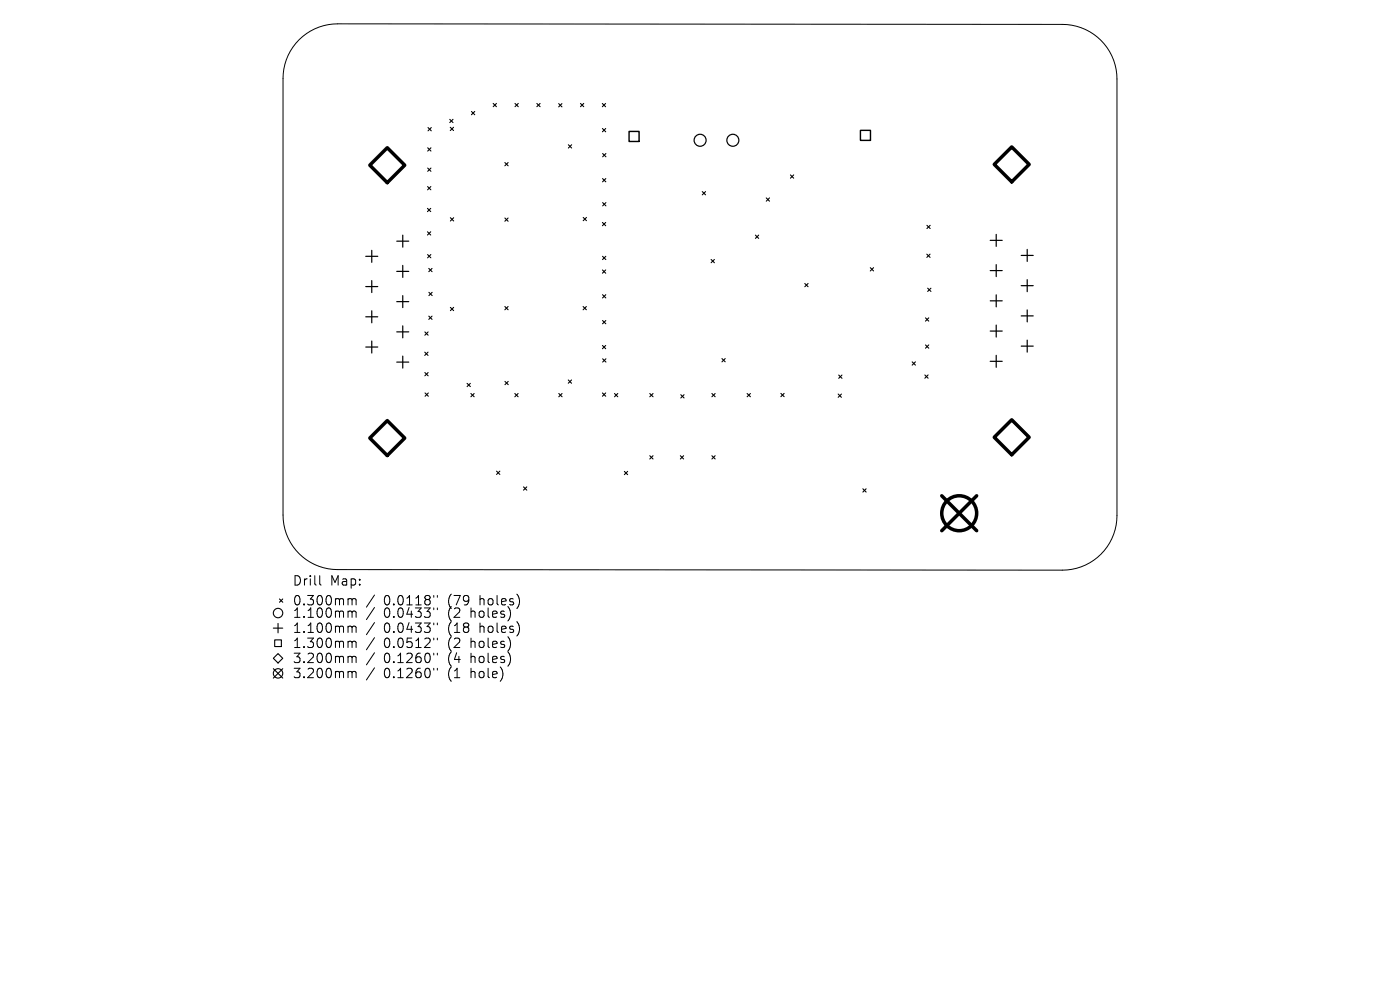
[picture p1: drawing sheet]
<svg xmlns="http://www.w3.org/2000/svg" width="297mm" height="210mm" viewBox="0 0 297 210" stroke-linecap="round" stroke-linejoin="round" font-family="sans-serif">
<defs><g id="words">
<g font-size="2.8">
<text x="62" y="124.5">Drill</text>
<text x="70" y="124.5">Map:</text>
<text x="62" y="128.7">0.300mm</text>
<text x="62" y="131.3">1.100mm</text>
<text x="81.4" y="128.7">0.0118&quot;</text>
<text x="81.4" y="131.3">0.0433&quot;</text>
<text x="95.2" y="128.7">(79</text>
<text x="95.2" y="131.3">(2</text>
<text x="100.1" y="131.3">holes)</text>
<text x="102" y="128.7">holes)</text>
<text x="62" y="134.5">1.100mm</text>
<text x="62" y="137.7">1.300mm</text>
<text x="81.4" y="134.5">0.0433&quot;</text>
<text x="81.4" y="137.7">0.0512&quot;</text>
<text x="95.2" y="134.5">(18</text>
<text x="95.2" y="137.7">(2</text>
<text x="100.1" y="137.7">holes)</text>
<text x="102" y="134.5">holes)</text>
<text x="62" y="140.9">3.200mm</text>
<text x="81.4" y="140.9">0.1260&quot;</text>
<text x="95.2" y="140.9">(4</text>
<text x="100.1" y="140.9">holes)</text>
<text x="62" y="144.1">3.200mm</text>
<text x="81.4" y="144.1">0.1260&quot;</text>
<text x="95.2" y="144.1">(1</text>
<text x="100.1" y="144.1">hole)</text>
</g>
</g></defs>
<g fill="none" stroke="#000" stroke-width=".21">
<path d="M63.4 8.4a11.6 11.6 0 0 1 8.2-3.3l153.8 .1a11.6 11.6 0 0 1 11.6 11.6v92.6a11.6 11.6 0 0 1-11.6 11.5l-153.8-.1a11.6 11.6 0 0 1-11.6-11.5v-92.7a11.6 11.6 0 0 1 3.4-8.2zM67.8 122.1v1.7l.3 .3M74.1 127h.3l.3 .3M74.1 129.6h.3l.3 .3M74.1 132.8h.3l.3 .3M74.1 136h.3l.3 .3M74.1 139.2h.3l.3 .3M74.7 127.3l.3-.3 .5 .1v1.2M74.7 127.3v1M74.7 129.9v1.1M74.7 133.1v1.1M74.7 136.3v1.1"/>
<path d="M74.7 139.5v1.1M74.7 129.9l.3-.3 .5 .1v1.3M74.7 133.1l.3-.3 .5 .1v1.3M74.7 136.3l.3-.3 .5 .1v1.3M74.7 139.5l.3-.3 .5 .1v1.3M79.5 126.2l-1.8 2.6M79.5 128.9l-1.8 2.5M79.5 132.1l-1.8 2.5M79.5 135.3l-1.8 2.5M79.5 138.5l-1.8 2.5M92 126.3v.4M92 129v.3"/>
<path d="M92 132.2v.3M92 135.4v.3M92 138.6v.3M92.8 126.3v.4M92.8 129v.3M92.8 132.2v.3M92.8 135.4v.3M92.8 138.6v.3M74.1 142.4h.3l.3 .3M74.7 142.7v1.1M74.7 142.7l.3-.3 .5 .1v1.3M79.5 141.7l-1.8 2.5"/>
<path d="M92 141.8v.3M92.8 141.8v.3"/>
</g>
<g fill="none" stroke="#000" stroke-width=".23">
<path d="M90.7 39.6l.7 .7M90.7 31.4l.7 .6M90.7 35.6l.7 .7M90.8 27.1l.7 .7M91.4 39.6l-.7 .7M91.4 31.4l-.7 .6M91.4 35.6l-.7 .7M91.5 27.1l-.7 .7M95.4 25.3l.7 .7M95.5 27l.7 .7M96.1 25.3l-.7 .7M96.2 27l-.7 .7"/>
<path d="M100 23.6l.7 .7M100.7 23.6l-.7 .7M104.6 21.9l.7 .7M105.3 21.9l-.7 .7M107.1 34.5l.7 .7M107.8 34.5l-.7 .7M109.3 21.9l.6 .7M109.9 21.9l-.6 .7M113.9 21.9l.7 .7M114.6 21.9l-.7 .7M118.5 22l.7 .7M119.2 22l-.7 .7"/>
<path d="M120.6 30.7l.7 .7M121.3 30.7l-.7 .7M123.1 21.9l.7 .7M123.8 21.9l-.7 .7M127.8 22l.7 .6M127.8 27.3l.7 .7M127.8 37.9l.7 .7M127.8 32.6l.7 .7M128.5 22l-.7 .6M128.5 27.3l-.7 .7M128.5 37.9l-.7 .7M128.5 32.6l-.7 .7"/>
<path d="M167.7 37.1l.7 .7M168.4 37.1l-.7 .7M90.7 44.2l.7 .7M90.7 49.2l.7 .7M90.7 54l.7 .7M91 56.9l.7 .7M91.4 44.2l-.7 .7M91.4 49.2l-.7 .7M91.4 54l-.7 .7M91.7 56.9l-.7 .7M95.5 46.2l.7 .7M96.2 46.2l-.7 .7"/>
<path d="M107.1 46.2l.7 .7M107.8 46.2l-.7 .7M123.7 46.1l.7 .7M124.4 46.1l-.7 .7M127.8 47.2l.7 .7M127.8 57.3l.7 .7M127.8 54.4l.7 .7M127.8 43l.7 .7M128.5 47.2l-.7 .7M128.5 57.3l-.7 .7M128.5 54.4l-.7 .7M128.5 43l-.7 .7"/>
<path d="M149 40.6l.7 .7M149.7 40.6l-.7 .7M150.9 55l.7 .7M151.6 55l-.7 .7M160.3 49.9l.7 .7M161 49.9l-.7 .7M162.6 42l.6 .7M163.2 42l-.6 .7M184.6 56.8l.7 .7M185.3 56.8l-.7 .7M196.6 53.9l.7 .7M196.6 47.8l.7 .7"/>
<path d="M197.3 53.9l-.7 .7M197.3 47.8l-.7 .7M90.1 74.7l.7 .7M90.1 70.4l.7 .7M90.1 79l.7 .7M90.8 74.7l-.7 .7M90.8 70.4l-.7 .7M90.8 79l-.7 .7M91 67.1l.7 .7M91 62l.7 .7M91.7 67.1l-.7 .7M91.7 62l-.7 .7"/>
<path d="M95.5 65.2l.7 .7M96.2 65.2l-.7 .7M107.1 65l.7 .7M107.8 65l-.7 .7M123.7 65l.7 .7M124.4 65l-.7 .7M127.8 73.3l.7 .7M127.8 62.5l.7 .7M127.8 68l.7 .7M127.8 76.1l.7 .7M128.5 73.3l-.7 .7M128.5 62.5l-.7 .7"/>
<path d="M128.5 68l-.7 .7M128.5 76.1l-.7 .7M153.2 76.1l.6 .7M153.8 76.1l-.6 .7M170.7 60.1l.7 .7M171.4 60.1l-.7 .7M177.9 79.6l.7 .7M178.6 79.6l-.7 .7M193.5 76.8l.7 .7M194.2 76.8l-.7 .7M196.2 79.5l.7 .7M196.3 67.4l.7 .7"/>
<path d="M196.3 73.2l.7 .7M196.8 61.1l.7 .7M196.9 79.5l-.7 .7M197 67.4l-.7 .7M197 73.2l-.7 .7M197.5 61.1l-.7 .7M90.2 83.4l.7 .7M90.9 83.4l-.7 .7M99.1 81.3l.7 .7M99.8 81.3l-.7 .7M99.9 83.5l.7 .7M100.6 83.5l-.7 .7"/>
<path d="M105.3 99.9l.7 .7M106 99.9l-.7 .7M107.1 80.9l.7 .7M107.8 80.9l-.7 .7M109.2 83.5l.7 .7M109.9 83.5l-.7 .7M118.5 83.5l.7 .7M119.2 83.5l-.7 .7M120.6 80.6l.6 .7M121.2 80.6l-.6 .7M127.8 83.4l.7 .7M128.5 83.4l-.7 .7"/>
<path d="M130.4 83.5l.7 .7M131.1 83.5l-.7 .7M132.5 100l.6 .7M133.1 100l-.6 .7M137.8 83.5l.7 .7M137.8 96.7l.7 .7M138.5 83.5l-.7 .7M138.5 96.7l-.7 .7M144.3 96.7l.7 .7M144.4 83.7l.7 .7M145 96.7l-.7 .7M145.1 83.7l-.7 .7"/>
<path d="M151 83.5l.7 .7M151 96.7l.7 .7M151.7 83.5l-.7 .7M151.7 96.7l-.7 .7M158.5 83.5l.7 .7M159.2 83.5l-.7 .7M165.7 83.4l.7 .7M166.4 83.4l-.7 .7M177.8 83.6l.7 .7M178.5 83.6l-.7 .7M111.1 103.3l.7 .7M111.8 103.3l-.7 .7"/>
<path d="M183 103.7l.7 .7M183.7 103.7l-.7 .7M58 139.6l1-1 1 1-1 1zM58 133.2h2M58.3 135.7h1.4v1.5h-1.4zM59 132.2v2M59.3 127.1l.7 .7M60 127.1l-.7 .7M58 141.8l2 2M60 141.8l-2 2"/>
<circle cx="59" cy="130" r="1"/>
<circle cx="59" cy="142.8" r="1"/>
</g>
<g fill="none" stroke="#000" stroke-width=".25">
<path d="M77.6 54.4h2.5M78.9 53.1v2.5M78.9 59.5v2.6M84.2 51.2h2.5M84.2 57.6h2.5M85.4 49.9v2.5M85.4 56.3v2.5M210.1 51h2.5M210.1 57.4h2.5M211.3 49.7v2.6M211.3 56.1v2.6M216.6 54.2h2.6"/>
<path d="M217.9 52.9v2.6M217.9 59.3v2.6M77.6 60.8h2.5M77.6 67.2h2.5M77.6 73.6h2.5M78.9 65.9v2.6M78.9 72.3v2.6M84.2 64h2.5M84.2 70.4h2.5M84.2 76.8h2.5M85.4 62.7v2.6M85.4 69.1v2.6"/>
<path d="M85.4 75.5v2.6M210.1 63.8h2.5M210.1 70.2h2.5M210.1 76.6h2.5M211.3 62.5v2.6M211.3 69v2.5M211.3 75.4v2.5M216.6 60.6h2.6M216.6 67h2.6M216.6 73.4h2.6M217.9 65.7v2.6M217.9 72.2v2.5"/>
<circle cx="148.5" cy="29.8" r="1.27"/>
<circle cx="155.5" cy="29.8" r="1.27"/>
</g>
<path d="M133.5 27.9h2.1v2.1h-2.1zM182.5 27.6h2.2v2.2h-2.2z" fill="none" stroke="#000" stroke-width=".3"/>
<g fill="none" stroke="#000" stroke-width=".74">
<path d="M78.5 35l3.7-3.7 3.7 3.7-3.7 3.7zM210.9 34.9l3.7-3.7 3.7 3.7-3.7 3.7zM82.2 89.2l3.7 3.7-3.7 3.7-3.7-3.7zM210.9 92.8l3.7-3.7 3.7 3.7-3.7 3.7zM199.8 105.2l7.4 7.4M207.2 105.2l-7.4 7.4"/>
<circle cx="203.5" cy="108.9" r="3.7"/>
</g>
<use href="#words"/>
</svg>
